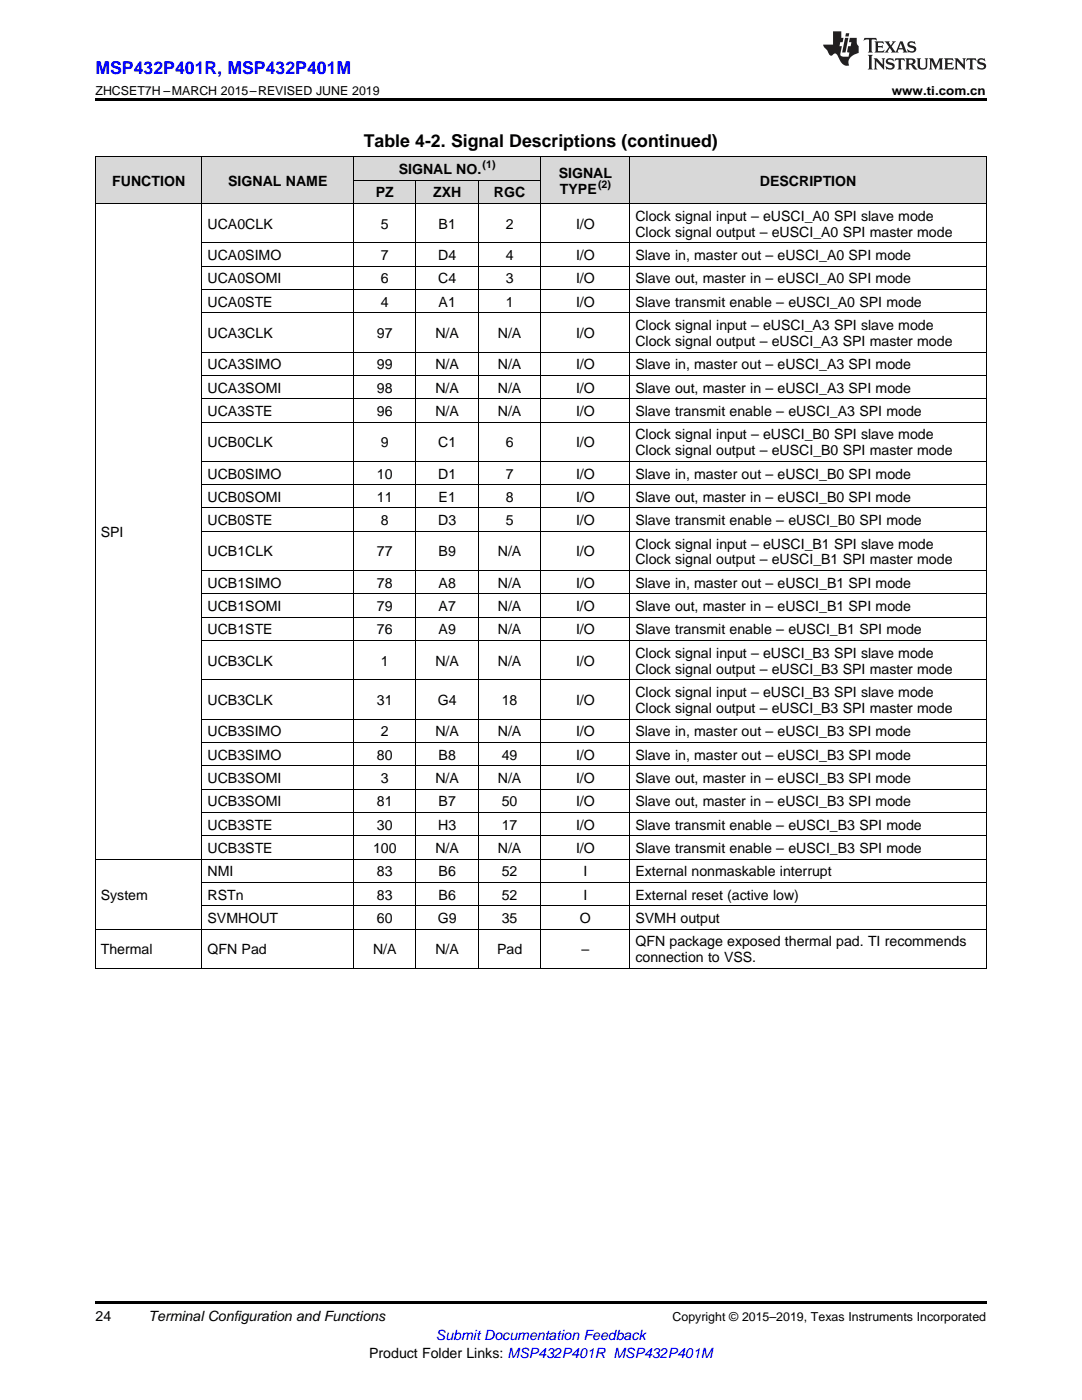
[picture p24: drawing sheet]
<svg xmlns="http://www.w3.org/2000/svg" width="216mm" height="279mm" viewBox="0 0 216 279" stroke-linecap="round" stroke-linejoin="round" font-family="sans-serif">
<defs><g id="words">
<text font-size="3.5" fill="#00f" x="19" y="14.8">MSP432P401R, MSP432P401M</text>
<text font-size="3.5" x="72.6" y="29.3">Table 4-2. Signal Descriptions (continued)</text>
<g font-size="2.8">
<text x="79.6" y="34.7">SIGNAL NO.</text>
<text x="111.5" y="35.5">SIGNAL</text>
<text x="22.4" y="37.1">FUNCTION</text>
<text x="45.5" y="37.1">SIGNAL NAME</text>
<text x="75" y="39.4">PZ</text>
<text x="86.4" y="39.4">ZXH</text>
<text x="98.6" y="39.4">RGC</text>
<text x="111.7" y="38.7">TYPE</text>
<text x="151.6" y="37.1">DESCRIPTION</text>
<text x="41.4" y="45.6">UCA0CLK</text>
<text x="76" y="45.6">5</text>
<text x="87.5" y="45.6">B1</text>
<text x="100.9" y="45.6">2</text>
<text x="114.9" y="45.6">I/O</text>
<text x="126.8" y="44.1">Clock signal input – eUSCI_A0 SPI slave mode</text>
<text x="126.8" y="47.2">Clock signal output – eUSCI_A0 SPI master mode</text>
<text x="41.4" y="51.9">UCA0SIMO</text>
<text x="76" y="51.9">7</text>
<text x="87.5" y="51.9">D4</text>
<text x="100.9" y="51.9">4</text>
<text x="114.9" y="51.9">I/O</text>
<text x="126.8" y="51.9">Slave in, master out – eUSCI_A0 SPI mode</text>
<text x="41.4" y="56.6">UCA0SOMI</text>
<text x="76" y="56.6">6</text>
<text x="87.5" y="56.6">C4</text>
<text x="100.9" y="56.6">3</text>
<text x="114.9" y="56.6">I/O</text>
<text x="126.8" y="56.6">Slave out, master in – eUSCI_A0 SPI mode</text>
<text x="41.4" y="61.2">UCA0STE</text>
<text x="76" y="61.2">4</text>
<text x="87.5" y="61.2">A1</text>
<text x="100.9" y="61.2">1</text>
<text x="114.9" y="61.2">I/O</text>
<text x="126.8" y="61.2">Slave transmit enable – eUSCI_A0 SPI mode</text>
<text x="126.8" y="65.9">Clock signal input – eUSCI_A3 SPI slave mode</text>
<text x="41.4" y="67.5">UCA3CLK</text>
<text x="75.2" y="67.5">97</text>
<text x="86.9" y="67.5">N/A</text>
<text x="99.3" y="67.5">N/A</text>
<text x="114.9" y="67.5">I/O</text>
<text x="126.8" y="69">Clock signal output – eUSCI_A3 SPI master mode</text>
<text x="41.4" y="73.7">UCA3SIMO</text>
<text x="75.2" y="73.7">99</text>
<text x="86.9" y="73.7">N/A</text>
<text x="99.3" y="73.7">N/A</text>
<text x="114.9" y="73.7">I/O</text>
<text x="126.8" y="73.7">Slave in, master out – eUSCI_A3 SPI mode</text>
<text x="41.4" y="78.4">UCA3SOMI</text>
<text x="41.4" y="83">UCA3STE</text>
<text x="75.2" y="78.4">98</text>
<text x="75.2" y="83">96</text>
<text x="86.9" y="78.4">N/A</text>
<text x="86.9" y="83">N/A</text>
<text x="99.3" y="78.4">N/A</text>
<text x="99.3" y="83">N/A</text>
<text x="114.9" y="78.4">I/O</text>
<text x="114.9" y="83">I/O</text>
<text x="126.8" y="78.4">Slave out, master in – eUSCI_A3 SPI mode</text>
<text x="126.8" y="83">Slave transmit enable – eUSCI_A3 SPI mode</text>
<text x="41.4" y="89.3">UCB0CLK</text>
<text x="76" y="89.3">9</text>
<text x="87.5" y="89.3">C1</text>
<text x="100.9" y="89.3">6</text>
<text x="114.9" y="89.3">I/O</text>
<text x="126.8" y="87.7">Clock signal input – eUSCI_B0 SPI slave mode</text>
<text x="41.4" y="95.5">UCB0SIMO</text>
<text x="75.2" y="95.5">10</text>
<text x="87.5" y="95.5">D1</text>
<text x="100.9" y="95.5">7</text>
<text x="114.9" y="95.5">I/O</text>
<text x="126.8" y="90.8">Clock signal output – eUSCI_B0 SPI master mode</text>
<text x="126.8" y="95.5">Slave in, master out – eUSCI_B0 SPI mode</text>
<text x="41.4" y="100.2">UCB0SOMI</text>
<text x="75.2" y="100.2">11</text>
<text x="87.5" y="100.2">E1</text>
<text x="100.9" y="100.2">8</text>
<text x="114.9" y="100.2">I/O</text>
<text x="126.8" y="100.2">Slave out, master in – eUSCI_B0 SPI mode</text>
<text x="20.1" y="107.1">SPI</text>
<text x="41.4" y="104.8">UCB0STE</text>
<text x="76" y="104.8">8</text>
<text x="87.5" y="104.8">D3</text>
<text x="100.9" y="104.8">5</text>
<text x="114.9" y="104.8">I/O</text>
<text x="126.8" y="104.8">Slave transmit enable – eUSCI_B0 SPI mode</text>
<text x="41.4" y="111.1">UCB1CLK</text>
<text x="75.2" y="111.1">77</text>
<text x="87.5" y="111.1">B9</text>
<text x="99.3" y="111.1">N/A</text>
<text x="114.9" y="111.1">I/O</text>
<text x="126.8" y="109.5">Clock signal input – eUSCI_B1 SPI slave mode</text>
<text x="126.8" y="112.6">Clock signal output – eUSCI_B1 SPI master mode</text>
<text x="41.4" y="117.3">UCB1SIMO</text>
<text x="75.2" y="117.3">78</text>
<text x="87.5" y="117.3">A8</text>
<text x="99.3" y="117.3">N/A</text>
<text x="114.9" y="117.3">I/O</text>
<text x="126.8" y="117.3">Slave in, master out – eUSCI_B1 SPI mode</text>
<text x="41.4" y="122">UCB1SOMI</text>
<text x="75.2" y="122">79</text>
<text x="87.5" y="122">A7</text>
<text x="99.3" y="122">N/A</text>
<text x="114.9" y="122">I/O</text>
<text x="126.8" y="122">Slave out, master in – eUSCI_B1 SPI mode</text>
<text x="41.4" y="126.6">UCB1STE</text>
<text x="75.2" y="126.6">76</text>
<text x="87.5" y="126.6">A9</text>
<text x="99.3" y="126.6">N/A</text>
<text x="114.9" y="126.6">I/O</text>
<text x="126.8" y="126.6">Slave transmit enable – eUSCI_B1 SPI mode</text>
<text x="126.8" y="131.3">Clock signal input – eUSCI_B3 SPI slave mode</text>
<text x="41.4" y="132.9">UCB3CLK</text>
<text x="76" y="132.9">1</text>
<text x="86.9" y="132.9">N/A</text>
<text x="99.3" y="132.9">N/A</text>
<text x="114.9" y="132.9">I/O</text>
<text x="126.8" y="134.4">Clock signal output – eUSCI_B3 SPI master mode</text>
<text x="41.4" y="140.7">UCB3CLK</text>
<text x="75.2" y="140.7">31</text>
<text x="87.4" y="140.7">G4</text>
<text x="100.1" y="140.7">18</text>
<text x="114.9" y="140.7">I/O</text>
<text x="126.8" y="139.1">Clock signal input – eUSCI_B3 SPI slave mode</text>
<text x="126.8" y="142.3">Clock signal output – eUSCI_B3 SPI master mode</text>
<text x="41.4" y="146.9">UCB3SIMO</text>
<text x="76" y="146.9">2</text>
<text x="86.9" y="146.9">N/A</text>
<text x="99.3" y="146.9">N/A</text>
<text x="114.9" y="146.9">I/O</text>
<text x="126.8" y="146.9">Slave in, master out – eUSCI_B3 SPI mode</text>
<text x="41.4" y="151.6">UCB3SIMO</text>
<text x="75.2" y="151.6">80</text>
<text x="87.5" y="151.6">B8</text>
<text x="100.1" y="151.6">49</text>
<text x="114.9" y="151.6">I/O</text>
<text x="126.8" y="151.6">Slave in, master out – eUSCI_B3 SPI mode</text>
<text x="41.4" y="156.2">UCB3SOMI</text>
<text x="41.4" y="160.9">UCB3SOMI</text>
<text x="75.2" y="160.9">81</text>
<text x="76" y="156.2">3</text>
<text x="86.9" y="156.2">N/A</text>
<text x="87.5" y="160.9">B7</text>
<text x="99.3" y="156.2">N/A</text>
<text x="100.1" y="160.9">50</text>
<text x="114.9" y="156.2">I/O</text>
<text x="114.9" y="160.9">I/O</text>
<text x="126.8" y="156.2">Slave out, master in – eUSCI_B3 SPI mode</text>
<text x="126.8" y="160.9">Slave out, master in – eUSCI_B3 SPI mode</text>
<text x="41.4" y="165.6">UCB3STE</text>
<text x="75.2" y="165.6">30</text>
<text x="87.5" y="165.6">H3</text>
<text x="100.1" y="165.6">17</text>
<text x="114.9" y="165.6">I/O</text>
<text x="126.8" y="165.6">Slave transmit enable – eUSCI_B3 SPI mode</text>
<text x="41.4" y="170.2">UCB3STE</text>
<text x="74.4" y="170.2">100</text>
<text x="86.9" y="170.2">N/A</text>
<text x="99.3" y="170.2">N/A</text>
<text x="114.9" y="170.2">I/O</text>
<text x="126.8" y="170.2">Slave transmit enable – eUSCI_B3 SPI mode</text>
<text x="20.1" y="179.5">System</text>
<text x="41.4" y="174.9">NMI</text>
<text x="41.4" y="179.5">RSTn</text>
<text x="75.2" y="174.9">83</text>
<text x="75.2" y="179.5">83</text>
<text x="87.5" y="174.9">B6</text>
<text x="87.5" y="179.5">B6</text>
<text x="100.1" y="174.9">52</text>
<text x="100.1" y="179.5">52</text>
<text x="116.4" y="174.9">I</text>
<text x="116.4" y="179.5">I</text>
<text x="126.8" y="174.9">External nonmaskable interrupt</text>
<text x="126.8" y="179.5">External reset (active low)</text>
<text x="41.4" y="184.2">SVMHOUT</text>
<text x="75.2" y="184.2">60</text>
<text x="87.4" y="184.2">G9</text>
<text x="100.1" y="184.2">35</text>
<text x="115.7" y="184.2">O</text>
<text x="126.8" y="184.2">SVMH output</text>
<text x="20.1" y="190.4">Thermal</text>
<text x="41.4" y="190.4">QFN Pad</text>
<text x="74.4" y="190.4">N/A</text>
<text x="86.9" y="190.4">N/A</text>
<text x="99.2" y="190.4">Pad</text>
<text x="116" y="190.4">–</text>
<text x="126.8" y="188.8">QFN package exposed thermal pad. TI recommends</text>
<text x="126.8" y="192">connection to VSS.</text>
<text x="19" y="263.6">24</text>
<text x="29.6" y="263.6">Terminal Configuration and Functions</text>
<text x="73.7" y="270.9">Product Folder Links: MSP432P401R MSP432P401M</text>
</g>
<text font-size="2.8" fill="#00f" x="87" y="267.4">Submit Documentation Feedback</text>
<g font-size="2.5">
<text x="19" y="19">ZHCSET7H –MARCH 2015–REVISED JUNE 2019</text>
<text x="177.9" y="19">www.ti.com.cn</text>
<text x="134.2" y="263.6">Copyright © 2015–2019, Texas Instruments Incorporated</text>
</g>
<g font-size="2.1">
<text x="96.3" y="33.6">(1)</text>
<text x="119.3" y="37.5">(2)</text>
</g>
</g></defs>
<g fill="#d8d8d8">
<path d="M19 31.4h21.4v9.3h-21.4z"/>
<path d="M40.4 31.4h30.2v9.3h-30.2z"/>
<path d="M107.9 31.4h17.8v9.3h-17.8z"/>
<path d="M125.7 31.4h71.1v9.3h-71.1z"/>
<path d="M70.6 36h12.4v4.7h-12.4z"/>
<path d="M83 36h12.5v4.7h-12.5z"/>
<path d="M95.5 36h12.4v4.7h-12.4z"/>
<path d="M70.6 31.4h12.4v4.6h-12.4z"/>
<path d="M83 31.4h12.5v4.6h-12.5z"/>
<path d="M95.5 31.4h12.4v4.6h-12.4z"/>
</g>
<path d="M19 19.5h177.8v.5h-177.8zM19 259.7h177.8v.5h-177.8z" fill="#000"/>
<g fill="none" stroke="#000" stroke-width=".2">
<path d="M19 31.3h177.8M19.1 31.4v161.9M40.3 31.4v161.9M70.5 31.4v161.9M70.6 36h37.3M83 36v157.3M95.4 36v157.3M107.9 31.4v161.9M125.7 31.4v161.9M196.8 31.4v161.9M19 40.6h177.8M40.4 57.8h156.4"/>
<path d="M40.4 53.1h156.4M40.4 48.5h156.4M40.4 79.6h156.4M40.4 74.9h156.4M40.4 70.3h156.4M40.4 62.4h156.4M40.4 96.7h156.4M40.4 92.1h156.4M40.4 84.2h156.4M40.4 118.5h156.4M40.4 113.9h156.4M40.4 106h156.4"/>
<path d="M40.4 101.4h156.4M40.4 135.7h156.4M40.4 127.8h156.4M40.4 123.2h156.4M40.4 157.5h156.4M40.4 152.8h156.4M40.4 148.1h156.4M40.4 143.5h156.4M19 171.4h177.8M40.4 176.1h156.4M40.4 166.8h156.4M40.4 162.1h156.4"/>
<path d="M19 193.2h177.8M19 185.4h177.8M40.4 180.7h156.4"/>
</g>
<g fill="#231f20">
<path d="M172.5 7.6l-.1 .5 .4-.2h.6v.1v2.1l-.2 .4h.9l-.2-.4v-2.1l.1-.1h.5l.5 .2-.2-.5zM174.5 8.3l.2 .3v1.5l-.2 .4h1.8l.2-.6a1.04 1.04 0 0 1-1.3 .2v-.7h.6l.3 .2v-.6l-.3 .2h-.6v-.6l.8-.1 .4 .3-.2-.5zM176.5 8.3l.9 1.1-.9 1.1h.8l-.2-.2 .4-.7 .5 .7-.2 .2h1.5l-.2-.2 .2-.4h.9l.1 .4-.2 .2h1l-.3-.3-.7-1.9h-.5l-.9 2-.8-1 .9-1h-.8l.1 .3-.4 .5-.3-.6 .1-.2zM179.7 8.6l.4 1h-.7zM181.3 8.4a.63 .63 0 0 0-.2 .7 .63 .63 0 0 0 .6 .4l.6 .2 .1 .2a.75 .75 0 0 1-.7 .4 .75 .75 0 0 1-.6-.5l.1 .7 .1-.1a1.11 1.11 0 0 0 1.5-.6 1.13 1.13 0 0 0-1.2-.8l-.1-.4a1.04 1.04 0 0 1 1.2 .2l-.2-.5-.2 .1-.4-.2zM173.2 10.9l.2 .4v2.2l-.2 .4h1l-.3-.4v-2.2l.3-.4zM174.3 11.6l.3 .4v1.5l-.3 .4h.8l-.2-.4v-1.3l1.5 1.7v-1.9l.2-.4h-.7l.2 .4v.9l-1.1-1.3zM177 11.8a.62 .62 0 0 0-.2 .7 .62 .62 0 0 0 .6 .4l.6 .1 .1 .3a.76 .76 0 0 1-.7 .3 .76 .76 0 0 1-.7-.4l.2 .7 .1-.1a1.11 1.11 0 0 0 1.5-.6 1.13 1.13 0 0 0-1.2-.8l-.1-.4a1.04 1.04 0 0 1 1.2 .2l-.2-.6-.2 .1-.5-.1zM178.7 11.6l-.2 .6a.61 .61 0 0 1 .8-.3v1.6l-.2 .4h.9l-.2-.4v-1.6a.63 .63 0 0 1 .7 .3l-.1-.6zM180.6 11.6l.3 .4v1.5l-.3 .4h1l-.2-.2-.1-.8 .6 .2a.76 .76 0 0 0 1.2 .7l-1-1a.58 .58 0 0 0 .6-.5 .58 .58 0 0 0-.5-.6zM181.4 11.9h.1a.45 .45 0 0 1 .5 .1 .45 .45 0 0 1 .1 .5l-.8 .2zM182.9 11.6l.2 .2a2.17 2.17 0 0 0 .3 1.9 .99 .99 0 0 0 1.6-.6v-1.1l.2-.4h-.7l.2 .2a1.92 1.92 0 0 1-.2 1.8 .6 .6 0 0 1-.9-.5v-1.1l.2-.4zM185.4 11.6l.2 .4v1.5l-.2 .4h.7l-.2-.4v-1.4l.8 1.8 .8-1.8v1.4l-.2 .4h.9l-.2-.4v-1.5l.2-.4h-.8l-.6 1.5-.6-1.5zM188.4 11.6l.2 .4v1.5l-.2 .4h1.8l.1-.6a1.04 1.04 0 0 1-1.2 .1v-.6h.5l.4 .2v-.6l-.4 .2h-.5v-.7h.8l.3 .3-.1-.6zM190.5 11.6l.2 .4v1.5l-.2 .4h.7l-.2-.4v-1.3l1.5 1.7v-1.9l.2-.4h-.7l.2 .4v.9l-1.1-1.3zM192.9 11.6l-.1 .6a.61 .61 0 0 1 .7-.3l.1 1.6-.3 .4h1l-.3-.4 .1-1.6a.63 .63 0 0 1 .7 .3l-.1-.6zM195.2 11.8a.62 .62 0 0 0-.2 .7 .62 .62 0 0 0 .6 .4l.6 .1 .1 .3a.76 .76 0 0 1-.7 .3 .76 .76 0 0 1-.6-.4l.1 .7 .1-.1a1.11 1.11 0 0 0 1.6-.6 1.13 1.13 0 0 0-1.3-.8l-.1-.4a1.04 1.04 0 0 1 1.2 .2l-.1-.6-.2 .1-.5-.1z"/>
<path d="M166.2 6.3v2.6h-1.9v.4l.8 .9a.91 .91 0 0 0 1 .8 .56 .56 0 0 1 .5-.3 .56 .56 0 0 1 .5 .3l.4 .8a1.53 1.53 0 0 0 1.9 1.2 1.54 1.54 0 0 1 1-2.1l.9-.3v-1.4a1.52 1.52 0 0 1-.4-1.6h-1.3l-.2 .8h.5l-.2 .8h-.5l-.1 1v.2l.4 .1-.2 .8a1.93 1.93 0 0 1-1.6-.3l.3-1.8h-.5l.2-.8h.4l.2-.8h-.4v-1.3zM168.6 7.6l-.6 2.9h.7l.6-2.9zM168.8 6.6l-.1 .7h.6l.2-.7z"/>
</g>
<use href="#words"/>
</svg>
